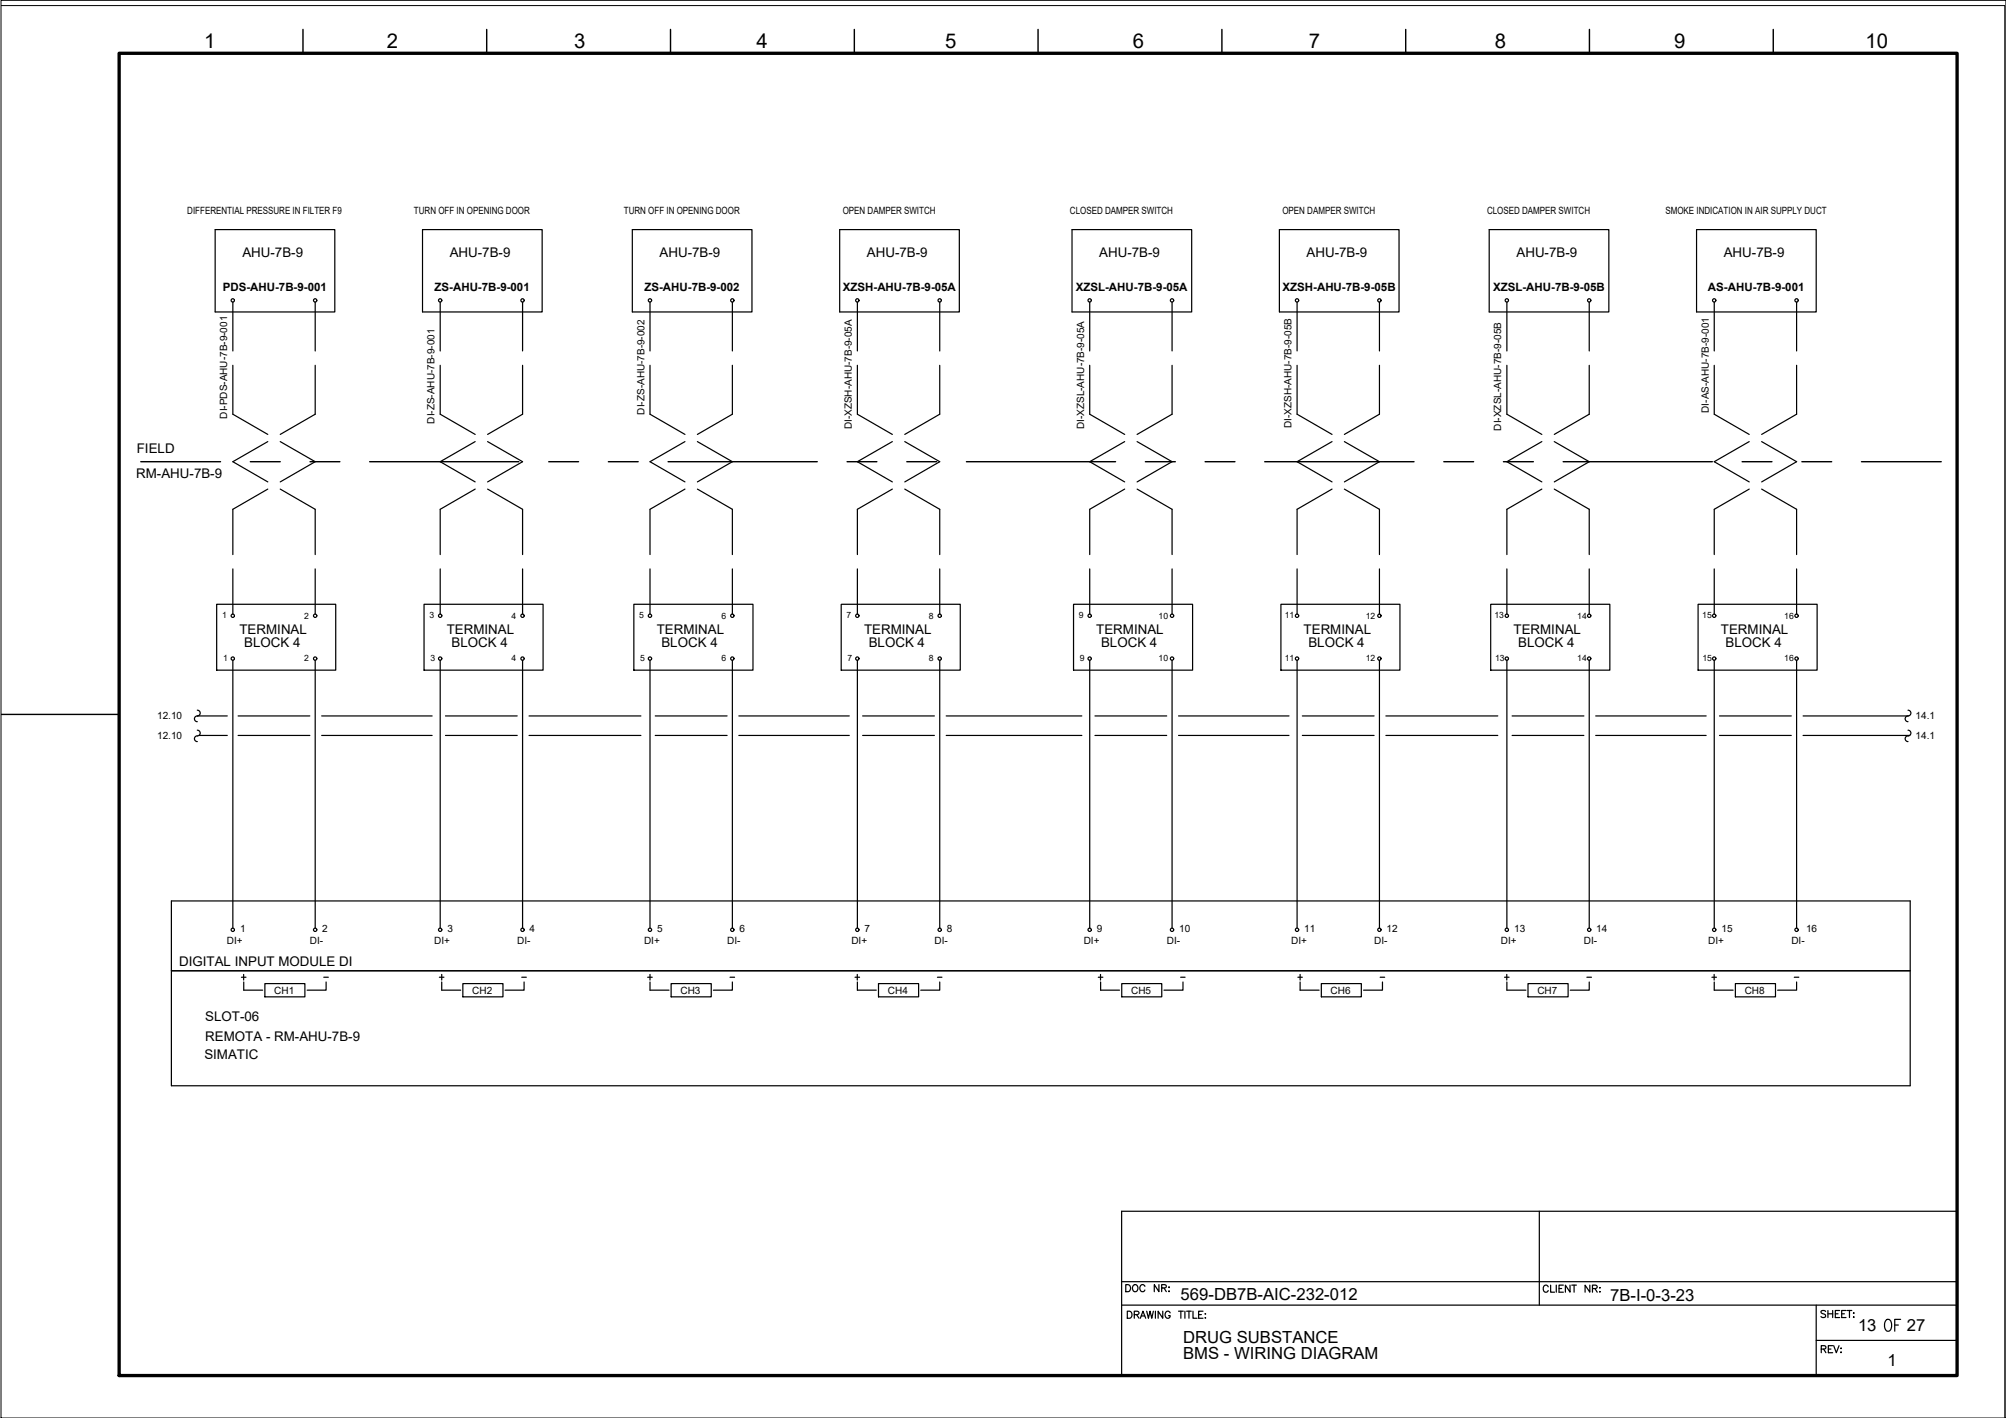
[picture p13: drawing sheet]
<svg xmlns="http://www.w3.org/2000/svg" width="420mm" height="297mm" viewBox="0 0 420 297" stroke-linecap="round" stroke-linejoin="round" font-family="sans-serif">
<defs><g id="words">
<text font-size="5.7" x="393.7" y="280.1">OF</text>
<g font-size="4.4">
<text x="234.9" y="271.6">DOC NR:</text>
<text x="380.6" y="284.7">REV:</text>
</g>
<g font-size="4.3">
<text x="42.7" y="10.1">1</text>
<text x="81" y="10.1">2</text>
<text x="120.2" y="10.1">3</text>
<text x="158.5" y="10.1">4</text>
<text x="198" y="10.1">5</text>
<text x="237.3" y="10.1">6</text>
<text x="274.2" y="10.1">7</text>
<text x="313.1" y="10.1">8</text>
<text x="350.7" y="10.1">9</text>
<text x="390.8" y="10.1">10</text>
</g>
<g font-size="4">
<text x="49.7" y="206.4">+</text>
<text x="91" y="206.4">+</text>
<text x="134.8" y="206.4">+</text>
<text x="178.2" y="206.4">+</text>
<text x="270.9" y="206.4">+</text>
<text x="357.7" y="206.4">+</text>
</g>
<g font-size="3.5">
<text x="247.3" y="272.4">569-DB7B-AIC-232-012</text>
<text x="337.2" y="272.5">7B-I-0-3-23</text>
<text x="247.8" y="281.2">DRUG SUBSTANCE</text>
<text x="389.2" y="278.8">13</text>
<text x="399.4" y="278.8">27</text>
<text x="247.8" y="284.8">BMS - WIRING DIAGRAM</text>
<text x="395.4" y="286.1">1</text>
</g>
<g font-size="2.8">
<text x="50.8" y="53.9">AHU-7B-9</text>
<text x="94.2" y="53.9">AHU-7B-9</text>
<text x="138.2" y="53.9">AHU-7B-9</text>
<text x="181.6" y="53.9">AHU-7B-9</text>
<text x="230.2" y="53.9">AHU-7B-9</text>
<text x="273.7" y="53.9">AHU-7B-9</text>
<text x="317.6" y="53.9">AHU-7B-9</text>
<text x="361" y="53.9">AHU-7B-9</text>
<text x="28.7" y="95">FIELD</text>
<text x="28.5" y="100.1">RM-AHU-7B-9</text>
<text x="50.2" y="132.7">TERMINAL</text>
<text x="51.1" y="135.6">BLOCK 4</text>
<text x="93.6" y="132.7">TERMINAL</text>
<text x="94.6" y="135.6">BLOCK 4</text>
<text x="137.5" y="132.7">TERMINAL</text>
<text x="138.5" y="135.6">BLOCK 4</text>
<text x="181" y="132.7">TERMINAL</text>
<text x="181.9" y="135.6">BLOCK 4</text>
<text x="229.6" y="132.7">TERMINAL</text>
<text x="230.6" y="135.6">BLOCK 4</text>
<text x="273" y="132.7">TERMINAL</text>
<text x="274" y="135.6">BLOCK 4</text>
<text x="317" y="132.7">TERMINAL</text>
<text x="318" y="135.6">BLOCK 4</text>
<text x="360.4" y="132.7">TERMINAL</text>
<text x="361.4" y="135.6">BLOCK 4</text>
<text x="37.5" y="202.4">DIGITAL INPUT MODULE DI</text>
<text x="43" y="213.8">SLOT-06</text>
<text x="42.8" y="221.9">SIMATIC</text>
<text x="43" y="218">REMOTA - RM-AHU-7B-9</text>
</g>
<g font-size="2.6">
<text x="67" y="206">-</text>
<text x="108.3" y="206">-</text>
<text x="152" y="206">-</text>
<text x="195.4" y="206">-</text>
<text x="246.2" y="206">-</text>
<text x="288.2" y="206">-</text>
<text x="331.6" y="206">-</text>
<text x="375" y="206">-</text>
</g>
<g font-size="2.4">
<text x="46.7" y="60.9">PDS-AHU-7B-9-001</text>
<text x="91" y="60.9">ZS-AHU-7B-9-001</text>
<text x="135" y="60.9">ZS-AHU-7B-9-002</text>
<text x="176.5" y="60.9">XZSH-AHU-7B-9-05A</text>
<text x="225.3" y="60.9">XZSL-AHU-7B-9-05A</text>
<text x="268.6" y="60.9">XZSH-AHU-7B-9-05B</text>
<text x="312.7" y="60.9">XZSL-AHU-7B-9-05B</text>
<text x="357.7" y="60.9">AS-AHU-7B-9-001</text>
</g>
<g font-size="2.1">
<text x="39.2" y="44.8">DIFFERENTIAL PRESSURE IN FILTER F9</text>
<text x="86.7" y="44.8">TURN OFF IN OPENING DOOR</text>
<text x="130.7" y="44.8">TURN OFF IN OPENING DOOR</text>
<text x="176.5" y="44.8">OPEN DAMPER SWITCH</text>
<text x="224.1" y="44.8">CLOSED DAMPER SWITCH</text>
<text x="268.6" y="44.8">OPEN DAMPER SWITCH</text>
<text x="311.5" y="44.8">CLOSED DAMPER SWITCH</text>
<text x="348.8" y="44.8">SMOKE INDICATION IN AIR SUPPLY DUCT</text>
<text x="47.6" y="87.7" transform="rotate(-90 47.6 87.7)">DI-PDS-AHU-7B-9-001</text>
<text x="91" y="88.8" transform="rotate(-90 91 88.8)">DI-ZS-AHU-7B-9-001</text>
<text x="135" y="86.8" transform="rotate(-90 135 86.8)">DI-ZS-AHU-7B-9-002</text>
<text x="178.4" y="90" transform="rotate(-90 178.4 90)">DI-XZSH-AHU-7B-9-05A</text>
<text x="227.1" y="89.9" transform="rotate(-90 227.1 89.9)">DI-XZSL-AHU-7B-9-05A</text>
<text x="270.5" y="89.7" transform="rotate(-90 270.5 89.7)">DI-XZSH-AHU-7B-9-05B</text>
<text x="357.9" y="86.5" transform="rotate(-90 357.9 86.5)">DI-AS-AHU-7B-9-001</text>
<text x="314.5" y="90.2" transform="rotate(-90 314.5 90.2)">DI-XZSL-AHU-7B-9-05B</text>
<text x="32.9" y="150.5">12.10</text>
<text x="32.9" y="154.7">12.10</text>
<text x="401.2" y="150.5">14.1</text>
<text x="401.2" y="154.7">14.1</text>
<text x="47.5" y="197.8">DI+</text>
<text x="50.3" y="195.2">1</text>
<text x="64.9" y="197.8">DI-</text>
<text x="67.5" y="195.2">2</text>
<text x="91" y="197.8">DI+</text>
<text x="93.7" y="195.2">3</text>
<text x="108.4" y="197.8">DI-</text>
<text x="110.9" y="195.2">4</text>
<text x="134.9" y="197.8">DI+</text>
<text x="137.7" y="195.2">5</text>
<text x="152.3" y="197.8">DI-</text>
<text x="154.9" y="195.2">6</text>
<text x="178.3" y="197.8">DI+</text>
<text x="181.1" y="195.2">7</text>
<text x="195.7" y="197.8">DI-</text>
<text x="198.3" y="195.2">8</text>
<text x="227" y="197.8">DI+</text>
<text x="229.7" y="195.2">9</text>
<text x="244.4" y="197.8">DI-</text>
<text x="247" y="195.2">10</text>
<text x="270.4" y="197.8">DI+</text>
<text x="273.2" y="195.2">11</text>
<text x="287.8" y="197.8">DI-</text>
<text x="290.4" y="195.2">12</text>
<text x="314.4" y="197.8">DI+</text>
<text x="317.1" y="195.2">13</text>
<text x="331.8" y="197.8">DI-</text>
<text x="334.3" y="195.2">14</text>
<text x="357.8" y="197.8">DI+</text>
<text x="360.6" y="195.2">15</text>
<text x="375.2" y="197.8">DI-</text>
<text x="378.3" y="195.2">16</text>
<text x="57.4" y="208.2">CH1</text>
<text x="98.9" y="208.2">CH2</text>
<text x="142.5" y="208.2">CH3</text>
<text x="186" y="208.2">CH4</text>
<text x="236.9" y="208.2">CH5</text>
<text x="278.7" y="208.2">CH6</text>
<text x="322" y="208.2">CH7</text>
<text x="365.4" y="208.2">CH8</text>
</g>
<g font-size="1.8">
<text x="46.5" y="129.5">1</text>
<text x="63.7" y="129.6">2</text>
<text x="90" y="129.5">3</text>
<text x="107.1" y="129.6">4</text>
<text x="133.9" y="129.5">5</text>
<text x="151.1" y="129.6">6</text>
<text x="177.3" y="129.5">7</text>
<text x="194.5" y="129.6">8</text>
<text x="226" y="129.5">9</text>
<text x="242.7" y="129.6">10</text>
<text x="269.1" y="129.5">11</text>
<text x="286" y="129.6">12</text>
<text x="313" y="129.5">13</text>
<text x="330.4" y="129.6">14</text>
<text x="356.5" y="129.5">15</text>
<text x="373.7" y="129.6">16</text>
<text x="46.7" y="138.4">1</text>
<text x="63.7" y="138.5">2</text>
<text x="90.1" y="138.4">3</text>
<text x="107.1" y="138.5">4</text>
<text x="134.1" y="138.4">5</text>
<text x="151.1" y="138.5">6</text>
<text x="177.5" y="138.4">7</text>
<text x="194.5" y="138.5">8</text>
<text x="226.2" y="138.4">9</text>
<text x="242.7" y="138.5">10</text>
<text x="269.1" y="138.4">11</text>
<text x="286" y="138.5">12</text>
<text x="313.1" y="138.4">13</text>
<text x="330.4" y="138.5">14</text>
<text x="356.6" y="138.4">15</text>
<text x="373.7" y="138.5">16</text>
</g>
</g></defs>
<!-- layer: G-TTLB-TTLB -->
<path d="M25 11.2h384.9v276.9h-384.9z" fill="none" stroke="#000" stroke-width=".7"/>
<!-- layer: G-TTLB-OTLN -->
<path d="M.2 1.2h419.7v295.8" fill="none" stroke="#000" stroke-width=".21"/>
<!-- layer: G-TTLB-INDX -->
<path d="M63.5 6.2v5M101.9 6.2v5M140.4 6.2v5M178.9 6.2v5M217.4 6.2v5M255.9 6.2v5M294.4 6.2v5M332.9 6.2v5M371.4 6.2v5M.2 149.7h24.8" fill="none" stroke="#000" stroke-width=".3"/>
<!-- layer: LGSP IA4$0$LG_PLOT -->
<path d="M322.4 253.7v19.7M234.9 268.5h175M234.9 273.4h175M380.4 273.4v14.7M234.9 288.1h175M380.4 280.8h29.5" fill="none" stroke="#000" stroke-width=".25"/>
<!-- layer: LG_PLOT -->
<g fill="none" stroke="#000" stroke-width=".25">
<path d="M409.9 253.7h-175v34.4M236.1 274.7h.5a.8 .8 0 0 1 .5 .7 .8 .8 0 0 1-.5 .7h-.5zM237.6 275.4l.8-.1 .2-.3-.4-.3h-.6v1.4M238.1 275.4l.5 .7M238.8 276.1l.6-1.4 .6 1.4M239.1 275.7h.7M240.2 274.7l.3 1.4 .4-1.4 .3 1.4 .4-1.4M242 274.7v1.4M243.5 274.7v1.4l-.9-1.4v1.4M245.1 275a.54 .54 0 0 0-.6-.3 .54 .54 0 0 0-.5 .5v.4a.53 .53 0 0 0 .6 .6 .53 .53 0 0 0 .5-.6h-.3M246.8 274.7h1M247.3 274.7v1.4"/>
<path d="M248.2 274.7v1.4M248.5 274.7h1M249 274.7v1.4M249.9 274.7v1.4h.8M251.1 275.4h.5M252 274.7h-.9v1.4h.9M252.4 275.2h.1zM252.5 276v.1zM324.3 269.6a.53 .53 0 0 0-.6-.4 .53 .53 0 0 0-.5 .6 .6 .6 0 0 0 .2 .8 .6 .6 0 0 0 .8-.1l.1-.2M324.8 269.2v1.5h.8M326 269.2v1.5M326.5 269.9h.6"/>
<path d="M327.4 269.2h-.9v1.5h.9M328.8 269.2v1.5l-.9-1.5v1.5M329.2 269.2h1M329.7 269.2v1.5M333 269.2v1.5l-1-1.5v1.5M333.5 269.9l.9-.1 .1-.3-.3-.3h-.7v1.5M334.1 269.9l.4 .8M335 269.8h.2zM335.1 270.5v.2zM382.4 274.7l-.4-.2-.6 .2 .1 .4 .8 .3 .1 .4a.63 .63 0 0 1-1 0M382.9 274.5v1.5M382.9 275.2h1"/>
<path d="M383.9 274.5v1.5M384.4 275.2h.6M385.3 274.5h-.9v1.5h.9M385.7 275.2h.6M386.7 274.5h-1v1.5h1M386.9 274.5h1M387.4 274.5v1.5M388.2 275.1h.1zM388.2 275.9h.1z"/>
</g>
<!-- layer: I_LIMIT_LINE -->
<g fill="none" stroke="#000" stroke-width=".3">
<path d="M29.5 96.7h16.7M52.4 96.7h6.3M64.9 96.7h6.3M77.4 96.7h31.3M114.9 96.7h6.3M127.4 96.7h6.3M139.9 96.7h31.3M177.4 96.7h6.3M189.9 96.7h6.3M202.4 96.7h31.3M239.9 96.7h6.3M252.4 96.7h6.3"/>
<path d="M264.9 96.7h31.3M302.4 96.7h6.3M314.9 96.7h6.3M327.4 96.7h31.2M364.9 96.7h6.2M377.4 96.7h6.2M389.9 96.7h16.7"/>
</g>
<!-- layer: 0 -->
<g fill="none" stroke="#000" stroke-width=".25">
<path d="M41.3 150h6.3M41.7 154.1h5.9M49.9 150h15M49.9 154.1h15M67.4 150h23.1M67.4 154.1h23.1M93.3 150h15M93.3 154.1h15M110.8 150h23.4M110.8 154.1h23.4M137.2 150h15.1M137.2 154.1h15.1"/>
<path d="M154.7 150h23.2M154.7 154.1h23.2M180.7 150h15M180.7 154.1h15M198.2 150h28.4M198.2 154.1h28.4M229.3 150h15.1M229.3 154.1h15.1M246.8 150h23.2M246.8 154.1h23.2M272.8 150h15M272.8 154.1h15"/>
<path d="M290.3 150h23.4M290.3 154.1h23.4M316.7 150h15M316.7 154.1h15M334.2 150h23.2M334.2 154.1h23.2M360.2 150h15M360.2 154.1h15M377.7 150h21.9M377.7 154.1h22.3M400.1 188.7v38.7"/>
</g>
<!-- layer: I_DATA -->
<g fill="none" stroke="#000" stroke-width=".25">
<path d="M45.1 48.1h25v17.2h-25zM88.5 48.1h25.1v17.2h-25.1zM132.4 48.1h25.1v17.2h-25.1zM175.9 48.1h25v17.2h-25zM224.5 48.1h25.1v17.2h-25.1zM268 48.1h25v17.2h-25zM311.9 48.1h25.1v17.2h-25.1zM355.3 48.1h25.1v17.2h-25.1zM45.4 126.6h24.9v13.8h-24.9zM88.8 126.6h24.9v13.8h-24.9zM132.8 126.6h24.9v13.8h-24.9zM176.2 126.6h24.9v13.8h-24.9z"/>
<path d="M224.9 126.6h24.9v13.8h-24.9zM268.3 126.6h24.9v13.8h-24.9zM312.2 126.6h25v13.8h-25zM355.7 126.6h24.9v13.8h-24.9zM400.1 188.7h-364.2v38.7h364.2M35.9 203.4h364.2M51.1 207.4h3.9M55.5 206h8.4v2.8h-8.4zM68.3 205.7v1.7h-4M92.5 207.4h4M96.9 206h8.4v2.8h-8.4zM109.8 205.7v1.7h-4"/>
<path d="M136.1 207.4h4M140.6 206h8.4v2.8h-8.4zM153.4 205.7v1.7h-4M179.6 207.4h3.9M184 206h8.4v2.8h-8.4zM196.8 205.7v1.7h-4M230 204.7h1M230.5 204.1v1.2M230.5 205.7v1.7h4M235 206h8.3v2.8h-8.3zM247.8 205.7v1.7h-4M272.3 207.4h4"/>
<path d="M276.8 206h8.3v2.8h-8.3zM289.6 205.7v1.7h-4M315.1 204.7h1M315.6 204.1v1.2M315.6 205.7v1.7h4M320 206h8.4v2.8h-8.4zM332.9 205.7v1.7h-4M359.1 207.4h3.9M363.5 206h8.4v2.8h-8.4zM376.3 205.7v1.7h-4"/>
<circle cx="48.8" cy="62.9" r=".35"/>
<circle cx="66" cy="62.9" r=".35"/>
<circle cx="92.2" cy="62.9" r=".35"/>
<circle cx="109.4" cy="62.9" r=".35"/>
<circle cx="136.1" cy="62.9" r=".35"/>
<circle cx="153.4" cy="62.9" r=".35"/>
<circle cx="179.6" cy="62.9" r=".35"/>
<circle cx="196.8" cy="62.9" r=".35"/>
<circle cx="228.2" cy="62.9" r=".35"/>
<circle cx="245.5" cy="62.9" r=".35"/>
<circle cx="271.7" cy="62.9" r=".35"/>
<circle cx="288.9" cy="62.9" r=".35"/>
<circle cx="315.6" cy="62.9" r=".35"/>
<circle cx="332.9" cy="62.9" r=".35"/>
<circle cx="359" cy="62.9" r=".35"/>
<circle cx="376.3" cy="62.9" r=".35"/>
<circle cx="48.8" cy="129" r=".35"/>
<circle cx="48.8" cy="138" r=".35"/>
<circle cx="66" cy="129" r=".35"/>
<circle cx="66" cy="138" r=".35"/>
<circle cx="92.2" cy="129" r=".35"/>
<circle cx="92.2" cy="138" r=".35"/>
<circle cx="109.4" cy="129" r=".35"/>
<circle cx="109.4" cy="138" r=".35"/>
<circle cx="136.1" cy="138" r=".35"/>
<circle cx="136.1" cy="129" r=".35"/>
<circle cx="153.4" cy="138" r=".35"/>
<circle cx="153.4" cy="129" r=".35"/>
<circle cx="179.6" cy="138" r=".35"/>
<circle cx="179.6" cy="129" r=".35"/>
<circle cx="196.8" cy="138" r=".35"/>
<circle cx="196.8" cy="129" r=".35"/>
<circle cx="228.2" cy="129" r=".35"/>
<circle cx="228.2" cy="138" r=".35"/>
<circle cx="245.5" cy="138" r=".35"/>
<circle cx="245.5" cy="129" r=".35"/>
<circle cx="271.7" cy="129" r=".35"/>
<circle cx="271.7" cy="138" r=".35"/>
<circle cx="288.9" cy="129" r=".35"/>
<circle cx="288.9" cy="138" r=".35"/>
<circle cx="315.6" cy="138" r=".35"/>
<circle cx="315.6" cy="129" r=".35"/>
<circle cx="332.9" cy="138" r=".35"/>
<circle cx="332.9" cy="129" r=".35"/>
<circle cx="359" cy="129" r=".35"/>
<circle cx="359" cy="138" r=".35"/>
<circle cx="376.3" cy="138" r=".35"/>
<circle cx="376.3" cy="129" r=".35"/>
<circle cx="48.8" cy="194.8" r=".35"/>
<circle cx="66" cy="194.8" r=".35"/>
<circle cx="92.2" cy="194.8" r=".35"/>
<circle cx="109.4" cy="194.8" r=".35"/>
<circle cx="136.1" cy="194.8" r=".35"/>
<circle cx="153.4" cy="194.8" r=".35"/>
<circle cx="179.6" cy="194.8" r=".35"/>
<circle cx="196.8" cy="194.8" r=".35"/>
<circle cx="228.2" cy="194.8" r=".35"/>
<circle cx="245.5" cy="194.8" r=".35"/>
<circle cx="271.7" cy="194.8" r=".35"/>
<circle cx="288.9" cy="194.8" r=".35"/>
<circle cx="315.6" cy="194.8" r=".35"/>
<circle cx="332.9" cy="194.8" r=".35"/>
<circle cx="359" cy="194.8" r=".35"/>
<circle cx="376.3" cy="194.8" r=".35"/>
</g>
<!-- layer: I_TABS -->
<g fill="none" stroke="#000" stroke-width=".25">
<path d="M48.8 63.3v10.2M48.8 76.5v10.3l7.3 4.2M66 63.3v10.2M66 76.5v10.3l-7.3 4.2M92.2 63.3v10.2M92.2 76.5v10.3l7.3 4.2M109.5 63.3v10.2M109.5 76.5v10.3l-7.4 4.2M136.1 63.3v10.2M136.1 76.5v10.3l7.4 4.2M153.4 63.3v10.2M153.4 76.5v10.3l-7.3 4.2"/>
<path d="M179.6 63.3v10.2M179.6 76.5v10.3l7.3 4.2M196.8 63.3v10.2M196.8 76.5v10.3l-7.3 4.2M228.2 63.3v10.2M228.2 76.5v10.3l7.4 4.2M245.5 63.3v10.2M245.5 76.5v10.3l-7.3 4.2M271.7 63.3v10.2M271.7 76.5v10.3l7.3 4.2M288.9 63.3v10.2M288.9 76.5v10.3l-7.3 4.2"/>
<path d="M315.6 63.3v10.2M315.6 76.5v10.3l7.3 4.2M332.9 63.3v10.2M332.9 76.5v10.3l-7.4 4.2M359.1 63.3v10.2M359.1 76.5v10.3l7.3 4.2M376.3 63.3v10.2M376.3 76.5v10.3l-7.3 4.2M56.1 92.5l-7.3 4.2 7.3 4.3M58.7 92.5l7.3 4.2-7.3 4.3M99.5 92.5l-7.3 4.2 7.3 4.3M102.1 92.5l7.4 4.2-7.4 4.3"/>
<path d="M143.5 92.5l-7.4 4.2 7.4 4.3M146.1 92.5l7.3 4.2-7.3 4.3M186.9 92.5l-7.3 4.2 7.3 4.3M189.5 92.5l7.3 4.2-7.3 4.3M235.6 92.5l-7.4 4.2 7.4 4.3M238.2 92.5l7.3 4.2-7.3 4.3M279 92.5l-7.3 4.2 7.3 4.3M281.6 92.5l7.3 4.2-7.3 4.3M322.9 92.5l-7.3 4.2 7.3 4.3M325.5 92.5l7.4 4.2-7.4 4.3M366.4 92.5l-7.3 4.2 7.3 4.3M369 92.5l7.3 4.2-7.3 4.3"/>
<path d="M48.8 119.2v9.5M56.1 102.5l-7.3 4.2v9.5M58.7 102.5l7.3 4.2v9.5M66 119.2v9.5M92.2 119.2v9.5M99.5 102.5l-7.3 4.2v9.5M102.1 102.5l7.4 4.2v9.5M109.5 119.2v9.5M136.1 119.2v9.5M143.5 102.5l-7.4 4.2v9.5M146.1 102.5l7.3 4.2v9.5M153.4 119.2v9.5"/>
<path d="M179.6 119.2v9.5M186.9 102.5l-7.3 4.2v9.5M189.5 102.5l7.3 4.2v9.5M196.8 119.2v9.5M228.2 119.2v9.5M235.6 102.5l-7.4 4.2v9.5M238.2 102.5l7.3 4.2v9.5M245.5 119.2v9.5M271.7 119.2v9.5M279 102.5l-7.3 4.2v9.5M281.6 102.5l7.3 4.2v9.5M288.9 119.2v9.5"/>
<path d="M315.6 119.2v9.5M322.9 102.5l-7.3 4.2v9.5M325.5 102.5l7.4 4.2v9.5M332.9 119.2v9.5M359.1 119.2v9.5M366.4 102.5l-7.3 4.2v9.5M369 102.5l7.3 4.2v9.5M376.3 119.2v9.5M48.8 138.3v56.1M66 138.3v56.1M92.2 138.3v56.1M109.5 138.3v56.1"/>
<path d="M136.1 138.3v56.1M153.4 138.3v56.1M179.6 138.3v56.1M196.8 138.3v56.1M228.2 138.3v56.1M245.5 138.3v56.1M271.7 138.3v56.1M288.9 138.3v56.1M315.6 138.3v56.1M332.9 138.3v56.1M359.1 138.3v56.1M376.3 138.3v56.1"/>
<path d="M41.3 148.8a.64 .64 0 0 1 .6 .7 .64 .64 0 0 1-.8 .5 .6 .6 0 0 0-.4 .7 .6 .6 0 0 0 .6 .5M41.3 153a.63 .63 0 0 1 .6 .7 .63 .63 0 0 1-.8 .5 .6 .6 0 0 0-.4 .7 .6 .6 0 0 0 .6 .4M399.6 148.8a.64 .64 0 0 1 .6 .7 .64 .64 0 0 1-.8 .5 .6 .6 0 0 0-.4 .7 .6 .6 0 0 0 .6 .5M399.6 153a.63 .63 0 0 1 .6 .7 .63 .63 0 0 1-.8 .5 .6 .6 0 0 0-.4 .7 .6 .6 0 0 0 .6 .4"/>
</g>
<!-- layer: 0 -->
<path d="M.2 .1h419.9v296.9h-419.9z" fill="none" stroke="#000" stroke-width=".21"/>
<use href="#words"/>
</svg>
